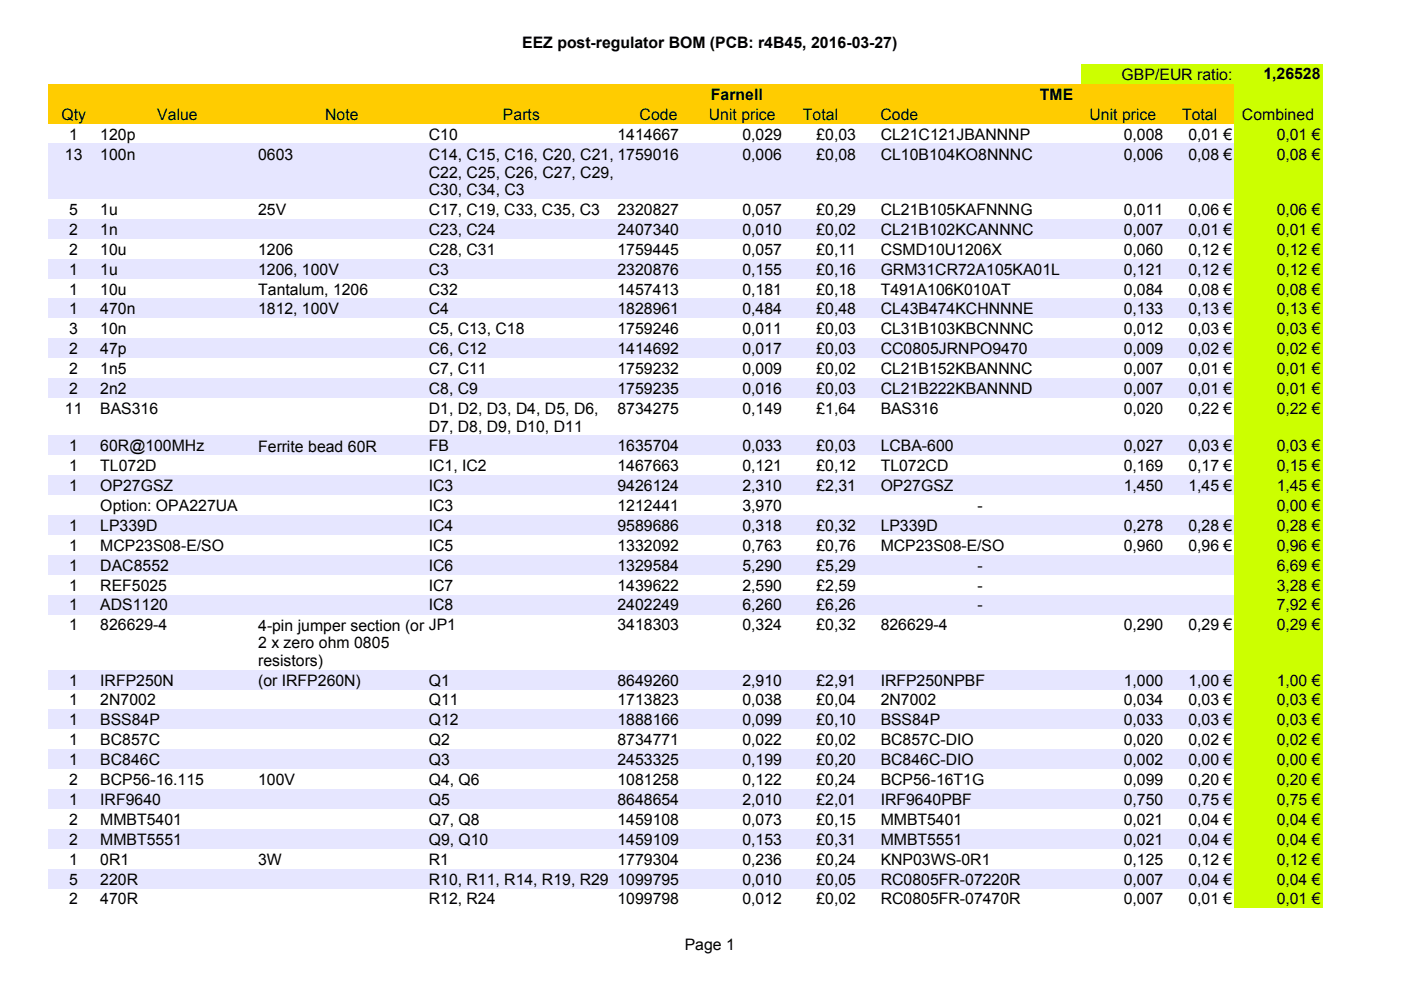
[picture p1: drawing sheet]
<svg xmlns="http://www.w3.org/2000/svg" width="297mm" height="210mm" viewBox="0 0 297 210" stroke-linecap="round" stroke-linejoin="round" font-family="sans-serif">
<defs><g id="words">
<g font-size="3.4">
<text x="110.7" y="10.1">EEZ post-regulator BOM (PCB: r4B45, 2016-03-27)</text>
<text x="237.8" y="17">GBP/EUR ratio:</text>
<text x="267.9" y="16.8">1,26528</text>
<text x="150.7" y="21.2">Farnell</text>
<text x="220.5" y="21.2">TME</text>
<text x="13" y="25.5">Qty</text>
<text x="14.7" y="29.6">1</text>
<text x="21.3" y="29.6">120p</text>
<text x="33.3" y="25.5">Value</text>
<text x="68.9" y="25.5">Note</text>
<text x="90.9" y="29.6">C10</text>
<text x="106.6" y="25.5">Parts</text>
<text x="130.9" y="29.6">1414667</text>
<text x="135.6" y="25.5">Code</text>
<text x="150.3" y="25.5">Unit price</text>
<text x="157.4" y="29.6">0,029</text>
<text x="170.3" y="25.5">Total</text>
<text x="173.1" y="29.6">£0,03</text>
<text x="186.7" y="25.5">Code</text>
<text x="186.7" y="29.6">CL21C121JBANNNP</text>
<text x="231" y="25.5">Unit price</text>
<text x="238.3" y="29.6">0,008</text>
<text x="250.6" y="25.5">Total</text>
<text x="252" y="29.6">0,01 €</text>
<text x="263.3" y="25.5">Combined</text>
<text x="270.7" y="29.6">0,01 €</text>
<text x="13.8" y="33.9">13</text>
<text x="21.3" y="33.9">100n</text>
<text x="54.7" y="33.9">0603</text>
<text x="90.9" y="33.9">C14, C15, C16, C20, C21, 1759016</text>
<text x="157.4" y="33.9">0,006</text>
<text x="173.1" y="33.9">£0,08</text>
<text x="186.7" y="33.9">CL10B104KO8NNNC</text>
<text x="238.3" y="33.9">0,006</text>
<text x="252" y="33.9">0,08 €</text>
<text x="270.7" y="33.9">0,08 €</text>
<text x="90.9" y="37.6">C22, C25, C26, C27, C29,</text>
<text x="90.9" y="41.4">C30, C34, C3</text>
<text x="14.7" y="45.6">5</text>
<text x="21.3" y="45.6">1u</text>
<text x="54.7" y="45.6">25V</text>
<text x="90.9" y="45.6">C17, C19, C33, C35, C3</text>
<text x="130.9" y="45.6">2320827</text>
<text x="157.4" y="45.6">0,057</text>
<text x="173.1" y="45.6">£0,29</text>
<text x="186.7" y="45.6">CL21B105KAFNNNG</text>
<text x="238.3" y="45.6">0,011</text>
<text x="252" y="45.6">0,06 €</text>
<text x="270.7" y="45.6">0,06 €</text>
<text x="14.7" y="49.8">2</text>
<text x="21.3" y="49.8">1n</text>
<text x="90.9" y="49.8">C23, C24</text>
<text x="130.9" y="49.8">2407340</text>
<text x="157.4" y="49.8">0,010</text>
<text x="173.1" y="49.8">£0,02</text>
<text x="186.7" y="49.8">CL21B102KCANNNC</text>
<text x="238.3" y="49.8">0,007</text>
<text x="252" y="49.8">0,01 €</text>
<text x="270.7" y="49.8">0,01 €</text>
<text x="14.7" y="54">2</text>
<text x="14.7" y="58.2">1</text>
<text x="21.3" y="54">10u</text>
<text x="21.3" y="58.2">1u</text>
<text x="54.7" y="54">1206</text>
<text x="54.7" y="58.2">1206, 100V</text>
<text x="90.9" y="54">C28, C31</text>
<text x="90.9" y="58.2">C3</text>
<text x="130.9" y="54">1759445</text>
<text x="130.9" y="58.2">2320876</text>
<text x="157.4" y="54">0,057</text>
<text x="157.4" y="58.2">0,155</text>
<text x="173.1" y="54">£0,11</text>
<text x="173.1" y="58.2">£0,16</text>
<text x="186.7" y="54">CSMD10U1206X</text>
<text x="186.7" y="58.2">GRM31CR72A105KA01L</text>
<text x="238.3" y="54">0,060</text>
<text x="238.3" y="58.2">0,121</text>
<text x="252" y="54">0,12 €</text>
<text x="252" y="58.2">0,12 €</text>
<text x="270.7" y="54">0,12 €</text>
<text x="270.7" y="58.2">0,12 €</text>
<text x="14.7" y="62.4">1</text>
<text x="21.3" y="62.4">10u</text>
<text x="54.7" y="62.4">Tantalum, 1206</text>
<text x="90.9" y="62.4">C32</text>
<text x="130.9" y="62.4">1457413</text>
<text x="157.4" y="62.4">0,181</text>
<text x="173.1" y="62.4">£0,18</text>
<text x="186.7" y="62.4">T491A106K010AT</text>
<text x="238.3" y="62.4">0,084</text>
<text x="252" y="62.4">0,08 €</text>
<text x="270.7" y="62.4">0,08 €</text>
<text x="14.7" y="66.6">1</text>
<text x="14.7" y="70.9">3</text>
<text x="21.3" y="66.6">470n</text>
<text x="21.3" y="70.9">10n</text>
<text x="54.7" y="66.6">1812, 100V</text>
<text x="90.9" y="66.6">C4</text>
<text x="90.9" y="70.9">C5, C13, C18</text>
<text x="130.9" y="66.6">1828961</text>
<text x="130.9" y="70.9">1759246</text>
<text x="157.4" y="66.6">0,484</text>
<text x="157.4" y="70.9">0,011</text>
<text x="173.1" y="66.6">£0,48</text>
<text x="173.1" y="70.9">£0,03</text>
<text x="186.7" y="66.6">CL43B474KCHNNNE</text>
<text x="186.7" y="70.9">CL31B103KBCNNNC</text>
<text x="238.3" y="66.6">0,133</text>
<text x="238.3" y="70.9">0,012</text>
<text x="252" y="66.6">0,13 €</text>
<text x="252" y="70.9">0,03 €</text>
<text x="270.7" y="66.6">0,13 €</text>
<text x="270.7" y="70.9">0,03 €</text>
<text x="14.7" y="75.1">2</text>
<text x="21.3" y="75.1">47p</text>
<text x="90.9" y="75.1">C6, C12</text>
<text x="130.9" y="75.1">1414692</text>
<text x="157.4" y="75.1">0,017</text>
<text x="173.1" y="75.1">£0,03</text>
<text x="186.7" y="75.1">CC0805JRNPO9470</text>
<text x="238.3" y="75.1">0,009</text>
<text x="252" y="75.1">0,02 €</text>
<text x="270.7" y="75.1">0,02 €</text>
<text x="14.7" y="79.3">2</text>
<text x="14.7" y="83.5">2</text>
<text x="21.3" y="79.3">1n5</text>
<text x="21.3" y="83.5">2n2</text>
<text x="90.9" y="79.3">C7, C11</text>
<text x="90.9" y="83.5">C8, C9</text>
<text x="130.9" y="79.3">1759232</text>
<text x="130.9" y="83.5">1759235</text>
<text x="157.4" y="79.3">0,009</text>
<text x="157.4" y="83.5">0,016</text>
<text x="173.1" y="79.3">£0,02</text>
<text x="173.1" y="83.5">£0,03</text>
<text x="186.7" y="79.3">CL21B152KBANNNC</text>
<text x="186.7" y="83.5">CL21B222KBANNND</text>
<text x="238.3" y="79.3">0,007</text>
<text x="238.3" y="83.5">0,007</text>
<text x="252" y="79.3">0,01 €</text>
<text x="252" y="83.5">0,01 €</text>
<text x="270.7" y="79.3">0,01 €</text>
<text x="270.7" y="83.5">0,01 €</text>
<text x="13.8" y="87.7">11</text>
<text x="21.3" y="87.7">BAS316</text>
<text x="90.9" y="87.8">D1, D2, D3, D4, D5, D6,</text>
<text x="130.9" y="87.7">8734275</text>
<text x="157.4" y="87.7">0,149</text>
<text x="173.1" y="87.7">£1,64</text>
<text x="186.7" y="87.7">BAS316</text>
<text x="238.3" y="87.7">0,020</text>
<text x="252" y="87.7">0,22 €</text>
<text x="270.7" y="87.7">0,22 €</text>
<text x="14.7" y="95.7">1</text>
<text x="21.3" y="95.7">60R@100MHz</text>
<text x="54.7" y="95.7">Ferrite bead 60R</text>
<text x="90.9" y="95.7">FB</text>
<text x="90.9" y="91.5">D7, D8, D9, D10, D11</text>
<text x="130.9" y="95.7">1635704</text>
<text x="157.4" y="95.7">0,033</text>
<text x="173.1" y="95.7">£0,03</text>
<text x="186.7" y="95.7">LCBA-600</text>
<text x="238.3" y="95.7">0,027</text>
<text x="252" y="95.7">0,03 €</text>
<text x="270.7" y="95.7">0,03 €</text>
<text x="14.7" y="99.9">1</text>
<text x="21.3" y="99.9">TL072D</text>
<text x="90.9" y="99.9">IC1, IC2</text>
<text x="130.9" y="99.9">1467663</text>
<text x="157.4" y="99.9">0,121</text>
<text x="173.1" y="99.9">£0,12</text>
<text x="186.7" y="99.9">TL072CD</text>
<text x="238.3" y="99.9">0,169</text>
<text x="252" y="99.9">0,17 €</text>
<text x="270.7" y="99.9">0,15 €</text>
<text x="14.7" y="104.1">1</text>
<text x="21.3" y="104.1">OP27GSZ</text>
<text x="90.9" y="104.1">IC3</text>
<text x="130.9" y="104.1">9426124</text>
<text x="157.4" y="104.1">2,310</text>
<text x="173.1" y="104.1">£2,31</text>
<text x="186.7" y="104.1">OP27GSZ</text>
<text x="238.3" y="104.1">1,450</text>
<text x="252" y="104.1">1,45 €</text>
<text x="270.7" y="104.1">1,45 €</text>
<text x="14.7" y="112.6">1</text>
<text x="21.3" y="112.6">LP339D</text>
<text x="21.3" y="108.4">Option: OPA227UA</text>
<text x="90.9" y="108.4">IC3</text>
<text x="90.9" y="112.6">IC4</text>
<text x="130.9" y="108.4">1212441</text>
<text x="130.9" y="112.6">9589686</text>
<text x="157.4" y="108.4">3,970</text>
<text x="157.4" y="112.6">0,318</text>
<text x="173.1" y="112.6">£0,32</text>
<text x="186.7" y="112.6">LP339D</text>
<text x="207.2" y="108.4">-</text>
<text x="238.3" y="112.6">0,278</text>
<text x="252" y="112.6">0,28 €</text>
<text x="270.7" y="108.4">0,00 €</text>
<text x="270.7" y="112.6">0,28 €</text>
<text x="14.7" y="116.8">1</text>
<text x="21.3" y="116.8">MCP23S08-E/SO</text>
<text x="90.9" y="116.8">IC5</text>
<text x="130.9" y="116.8">1332092</text>
<text x="157.4" y="116.8">0,763</text>
<text x="173.1" y="116.8">£0,76</text>
<text x="186.7" y="116.8">MCP23S08-E/SO</text>
<text x="238.3" y="116.8">0,960</text>
<text x="252" y="116.8">0,96 €</text>
<text x="270.7" y="116.8">0,96 €</text>
<text x="14.7" y="121">1</text>
<text x="14.7" y="125.2">1</text>
<text x="21.3" y="121">DAC8552</text>
<text x="21.3" y="125.2">REF5025</text>
<text x="90.9" y="121">IC6</text>
<text x="90.9" y="125.2">IC7</text>
<text x="130.9" y="121">1329584</text>
<text x="130.9" y="125.2">1439622</text>
<text x="157.4" y="121">5,290</text>
<text x="157.4" y="125.2">2,590</text>
<text x="173.1" y="121">£5,29</text>
<text x="173.1" y="125.2">£2,59</text>
<text x="207.2" y="121">-</text>
<text x="207.2" y="125.2">-</text>
<text x="270.7" y="121">6,69 €</text>
<text x="270.7" y="125.2">3,28 €</text>
<text x="14.7" y="129.4">1</text>
<text x="21.3" y="129.4">ADS1120</text>
<text x="90.9" y="129.4">IC8</text>
<text x="130.9" y="129.4">2402249</text>
<text x="157.4" y="129.4">6,260</text>
<text x="173.1" y="129.4">£6,26</text>
<text x="207.2" y="129.4">-</text>
<text x="270.7" y="129.4">7,92 €</text>
<text x="14.7" y="133.7">1</text>
<text x="21.3" y="133.7">826629-4</text>
<text x="54.7" y="133.7">4-pin jumper section (or JP1</text>
<text x="54.7" y="137.4">2 x zero ohm 0805</text>
<text x="130.9" y="133.7">3418303</text>
<text x="157.4" y="133.7">0,324</text>
<text x="173.1" y="133.7">£0,32</text>
<text x="186.7" y="133.7">826629-4</text>
<text x="238.3" y="133.7">0,290</text>
<text x="252" y="133.7">0,29 €</text>
<text x="270.7" y="133.7">0,29 €</text>
<text x="54.7" y="141.2">resistors)</text>
<text x="14.7" y="145.3">1</text>
<text x="14.7" y="149.6">1</text>
<text x="21.3" y="145.3">IRFP250N</text>
<text x="21.3" y="149.6">2N7002</text>
<text x="54.7" y="145.4">(or IRFP260N)</text>
<text x="90.9" y="145.3">Q1</text>
<text x="90.9" y="149.6">Q11</text>
<text x="130.9" y="145.3">8649260</text>
<text x="130.9" y="149.6">1713823</text>
<text x="157.4" y="145.3">2,910</text>
<text x="157.4" y="149.6">0,038</text>
<text x="173.1" y="145.3">£2,91</text>
<text x="173.1" y="149.6">£0,04</text>
<text x="186.7" y="145.3">IRFP250NPBF</text>
<text x="186.7" y="149.6">2N7002</text>
<text x="238.3" y="145.3">1,000</text>
<text x="238.3" y="149.6">0,034</text>
<text x="252" y="145.3">1,00 €</text>
<text x="252" y="149.6">0,03 €</text>
<text x="270.7" y="145.3">1,00 €</text>
<text x="270.7" y="149.6">0,03 €</text>
<text x="14.7" y="153.8">1</text>
<text x="21.3" y="153.8">BSS84P</text>
<text x="90.9" y="153.8">Q12</text>
<text x="130.9" y="153.8">1888166</text>
<text x="157.4" y="153.8">0,099</text>
<text x="173.1" y="153.8">£0,10</text>
<text x="186.7" y="153.8">BSS84P</text>
<text x="238.3" y="153.8">0,033</text>
<text x="252" y="153.8">0,03 €</text>
<text x="270.7" y="153.8">0,03 €</text>
<text x="14.7" y="158">1</text>
<text x="21.3" y="158">BC857C</text>
<text x="90.9" y="158">Q2</text>
<text x="130.9" y="158">8734771</text>
<text x="157.4" y="158">0,022</text>
<text x="173.1" y="158">£0,02</text>
<text x="186.7" y="158">BC857C-DIO</text>
<text x="238.3" y="158">0,020</text>
<text x="252" y="158">0,02 €</text>
<text x="270.7" y="158">0,02 €</text>
<text x="14.7" y="162.2">1</text>
<text x="14.7" y="166.4">2</text>
<text x="21.3" y="162.2">BC846C</text>
<text x="21.3" y="166.4">BCP56-16.115</text>
<text x="54.7" y="166.4">100V</text>
<text x="90.9" y="162.2">Q3</text>
<text x="90.9" y="166.4">Q4, Q6</text>
<text x="130.9" y="162.2">2453325</text>
<text x="130.9" y="166.4">1081258</text>
<text x="157.4" y="162.2">0,199</text>
<text x="157.4" y="166.4">0,122</text>
<text x="173.1" y="162.2">£0,20</text>
<text x="173.1" y="166.4">£0,24</text>
<text x="186.7" y="162.2">BC846C-DIO</text>
<text x="186.7" y="166.4">BCP56-16T1G</text>
<text x="238.3" y="162.2">0,002</text>
<text x="238.3" y="166.4">0,099</text>
<text x="252" y="162.2">0,00 €</text>
<text x="252" y="166.4">0,20 €</text>
<text x="270.7" y="162.2">0,00 €</text>
<text x="270.7" y="166.4">0,20 €</text>
<text x="14.7" y="170.7">1</text>
<text x="21.3" y="170.7">IRF9640</text>
<text x="90.9" y="170.7">Q5</text>
<text x="130.9" y="170.7">8648654</text>
<text x="157.4" y="170.7">2,010</text>
<text x="173.1" y="170.7">£2,01</text>
<text x="186.7" y="170.7">IRF9640PBF</text>
<text x="238.3" y="170.7">0,750</text>
<text x="252" y="170.7">0,75 €</text>
<text x="270.7" y="170.7">0,75 €</text>
<text x="14.7" y="174.9">2</text>
<text x="14.7" y="179.1">2</text>
<text x="21.3" y="174.9">MMBT5401</text>
<text x="21.3" y="179.1">MMBT5551</text>
<text x="90.9" y="174.9">Q7, Q8</text>
<text x="90.9" y="179.1">Q9, Q10</text>
<text x="130.9" y="174.9">1459108</text>
<text x="130.9" y="179.1">1459109</text>
<text x="157.4" y="174.9">0,073</text>
<text x="157.4" y="179.1">0,153</text>
<text x="173.1" y="174.9">£0,15</text>
<text x="173.1" y="179.1">£0,31</text>
<text x="186.7" y="174.9">MMBT5401</text>
<text x="186.7" y="179.1">MMBT5551</text>
<text x="238.3" y="174.9">0,021</text>
<text x="238.3" y="179.1">0,021</text>
<text x="252" y="174.9">0,04 €</text>
<text x="252" y="179.1">0,04 €</text>
<text x="270.7" y="174.9">0,04 €</text>
<text x="270.7" y="179.1">0,04 €</text>
<text x="14.7" y="183.3">1</text>
<text x="21.3" y="183.3">0R1</text>
<text x="54.7" y="183.3">3W</text>
<text x="90.9" y="183.3">R1</text>
<text x="130.9" y="183.3">1779304</text>
<text x="157.4" y="183.3">0,236</text>
<text x="173.1" y="183.3">£0,24</text>
<text x="186.7" y="183.3">KNP03WS-0R1</text>
<text x="238.3" y="183.3">0,125</text>
<text x="252" y="183.3">0,12 €</text>
<text x="270.7" y="183.3">0,12 €</text>
<text x="14.7" y="187.5">5</text>
<text x="14.7" y="191.8">2</text>
<text x="21.3" y="187.5">220R</text>
<text x="21.3" y="191.8">470R</text>
<text x="90.9" y="187.5">R10, R11, R14, R19, R29</text>
<text x="90.9" y="191.8">R12, R24</text>
<text x="130.9" y="187.5">1099795</text>
<text x="130.9" y="191.8">1099798</text>
<text x="157.4" y="187.5">0,010</text>
<text x="157.4" y="191.8">0,012</text>
<text x="173.1" y="187.5">£0,05</text>
<text x="173.1" y="191.8">£0,02</text>
<text x="186.7" y="187.5">RC0805FR-07220R</text>
<text x="186.7" y="191.8">RC0805FR-07470R</text>
<text x="238.3" y="187.5">0,007</text>
<text x="238.3" y="191.8">0,007</text>
<text x="252" y="187.5">0,04 €</text>
<text x="252" y="191.8">0,01 €</text>
<text x="270.7" y="187.5">0,04 €</text>
<text x="270.7" y="191.8">0,01 €</text>
<text x="145.2" y="201.3">Page 1</text>
</g>
</g></defs>
<path d="M229.2 13.6h51.1v4.2h-51.1z" fill-rule="evenodd" fill="#cf0"/>
<path d="M10.3 17.9h251.3v8.3h-251.3z" fill-rule="evenodd" fill="#fc0"/>
<g fill="#cf0">
<path d="M261.7 17.9h18.6v8.3h-18.6z" fill-rule="evenodd"/>
<path d="M261.7 26.3h18.6v4.2h-18.6z" fill-rule="evenodd"/>
</g>
<path d="M10.3 30.5h251.3v11.7h-251.3z" fill-rule="evenodd" fill="#e6e6ff"/>
<g fill="#cf0">
<path d="M261.7 30.5h18.6v11.7h-18.6z" fill-rule="evenodd"/>
<path d="M261.7 42.2h18.6v4.2h-18.6z" fill-rule="evenodd"/>
</g>
<path d="M10.3 46.4h251.3v4.2h-251.3z" fill-rule="evenodd" fill="#e6e6ff"/>
<g fill="#cf0">
<path d="M261.7 46.4h18.6v4.2h-18.6z" fill-rule="evenodd"/>
<path d="M261.7 50.6h18.6v4.2h-18.6z" fill-rule="evenodd"/>
</g>
<path d="M10.3 54.9h251.3v4.2h-251.3z" fill-rule="evenodd" fill="#e6e6ff"/>
<g fill="#cf0">
<path d="M261.7 54.9h18.6v4.2h-18.6z" fill-rule="evenodd"/>
<path d="M261.7 59.1h18.6v4.2h-18.6z" fill-rule="evenodd"/>
</g>
<path d="M10.3 63.3h251.3v4.2h-251.3z" fill-rule="evenodd" fill="#e6e6ff"/>
<g fill="#cf0">
<path d="M261.7 63.3h18.6v4.2h-18.6z" fill-rule="evenodd"/>
<path d="M261.7 67.5h18.6v4.2h-18.6z" fill-rule="evenodd"/>
</g>
<path d="M10.3 71.7h251.3v4.2h-251.3z" fill-rule="evenodd" fill="#e6e6ff"/>
<g fill="#cf0">
<path d="M261.7 71.7h18.6v4.2h-18.6z" fill-rule="evenodd"/>
<path d="M261.7 75.9h18.6v4.2h-18.6z" fill-rule="evenodd"/>
</g>
<path d="M10.3 80.2h251.3v4.1h-251.3z" fill-rule="evenodd" fill="#e6e6ff"/>
<g fill="#cf0">
<path d="M261.7 80.2h18.6v4.1h-18.6z" fill-rule="evenodd"/>
<path d="M261.7 84.4h18.6v7.9h-18.6z" fill-rule="evenodd"/>
</g>
<path d="M10.3 92.3h251.3v4.2h-251.3z" fill-rule="evenodd" fill="#e6e6ff"/>
<g fill="#cf0">
<path d="M261.7 92.3h18.6v4.2h-18.6z" fill-rule="evenodd"/>
<path d="M261.7 96.6h18.6v4.2h-18.6z" fill-rule="evenodd"/>
</g>
<path d="M10.3 100.8h251.3v4.2h-251.3z" fill-rule="evenodd" fill="#e6e6ff"/>
<g fill="#cf0">
<path d="M261.7 100.8h18.6v4.2h-18.6z" fill-rule="evenodd"/>
<path d="M261.7 105h18.6v4.2h-18.6z" fill-rule="evenodd"/>
</g>
<path d="M10.3 109.2h251.3v4.2h-251.3z" fill-rule="evenodd" fill="#e6e6ff"/>
<g fill="#cf0">
<path d="M261.7 109.2h18.6v4.2h-18.6z" fill-rule="evenodd"/>
<path d="M261.7 113.4h18.6v4.2h-18.6z" fill-rule="evenodd"/>
</g>
<path d="M10.3 117.7h251.3v4.1h-251.3z" fill-rule="evenodd" fill="#e6e6ff"/>
<g fill="#cf0">
<path d="M261.7 117.7h18.6v4.1h-18.6z" fill-rule="evenodd"/>
<path d="M261.7 121.8h18.6v4.2h-18.6z" fill-rule="evenodd"/>
</g>
<path d="M10.3 126.1h251.3v4.2h-251.3z" fill-rule="evenodd" fill="#e6e6ff"/>
<g fill="#cf0">
<path d="M261.7 126.1h18.6v4.2h-18.6z" fill-rule="evenodd"/>
<path d="M261.7 130.3h18.6v11.7h-18.6z" fill-rule="evenodd"/>
</g>
<path d="M10.3 142h251.3v4.2h-251.3z" fill-rule="evenodd" fill="#e6e6ff"/>
<g fill="#cf0">
<path d="M261.7 142h18.6v4.2h-18.6z" fill-rule="evenodd"/>
<path d="M261.7 146.2h18.6v4.2h-18.6z" fill-rule="evenodd"/>
</g>
<path d="M10.3 150.4h251.3v4.2h-251.3z" fill-rule="evenodd" fill="#e6e6ff"/>
<g fill="#cf0">
<path d="M261.7 150.4h18.6v4.2h-18.6z" fill-rule="evenodd"/>
<path d="M261.7 154.7h18.6v4.2h-18.6z" fill-rule="evenodd"/>
</g>
<path d="M10.3 158.9h251.3v4.2h-251.3z" fill-rule="evenodd" fill="#e6e6ff"/>
<g fill="#cf0">
<path d="M261.7 158.9h18.6v4.2h-18.6z" fill-rule="evenodd"/>
<path d="M261.7 163.1h18.6v4.2h-18.6z" fill-rule="evenodd"/>
</g>
<path d="M10.3 167.3h251.3v4.2h-251.3z" fill-rule="evenodd" fill="#e6e6ff"/>
<g fill="#cf0">
<path d="M261.7 167.3h18.6v4.2h-18.6z" fill-rule="evenodd"/>
<path d="M261.7 171.5h18.6v4.2h-18.6z" fill-rule="evenodd"/>
</g>
<path d="M10.3 175.7h251.3v4.2h-251.3z" fill-rule="evenodd" fill="#e6e6ff"/>
<g fill="#cf0">
<path d="M261.7 175.7h18.6v4.2h-18.6z" fill-rule="evenodd"/>
<path d="M261.7 180h18.6v4.2h-18.6z" fill-rule="evenodd"/>
</g>
<path d="M10.3 184.2h251.3v4.2h-251.3z" fill-rule="evenodd" fill="#e6e6ff"/>
<g fill="#cf0">
<path d="M261.7 184.2h18.6v4.2h-18.6z" fill-rule="evenodd"/>
<path d="M261.7 188.4h18.6v4.2h-18.6z" fill-rule="evenodd"/>
</g>
<use href="#words"/>
</svg>
